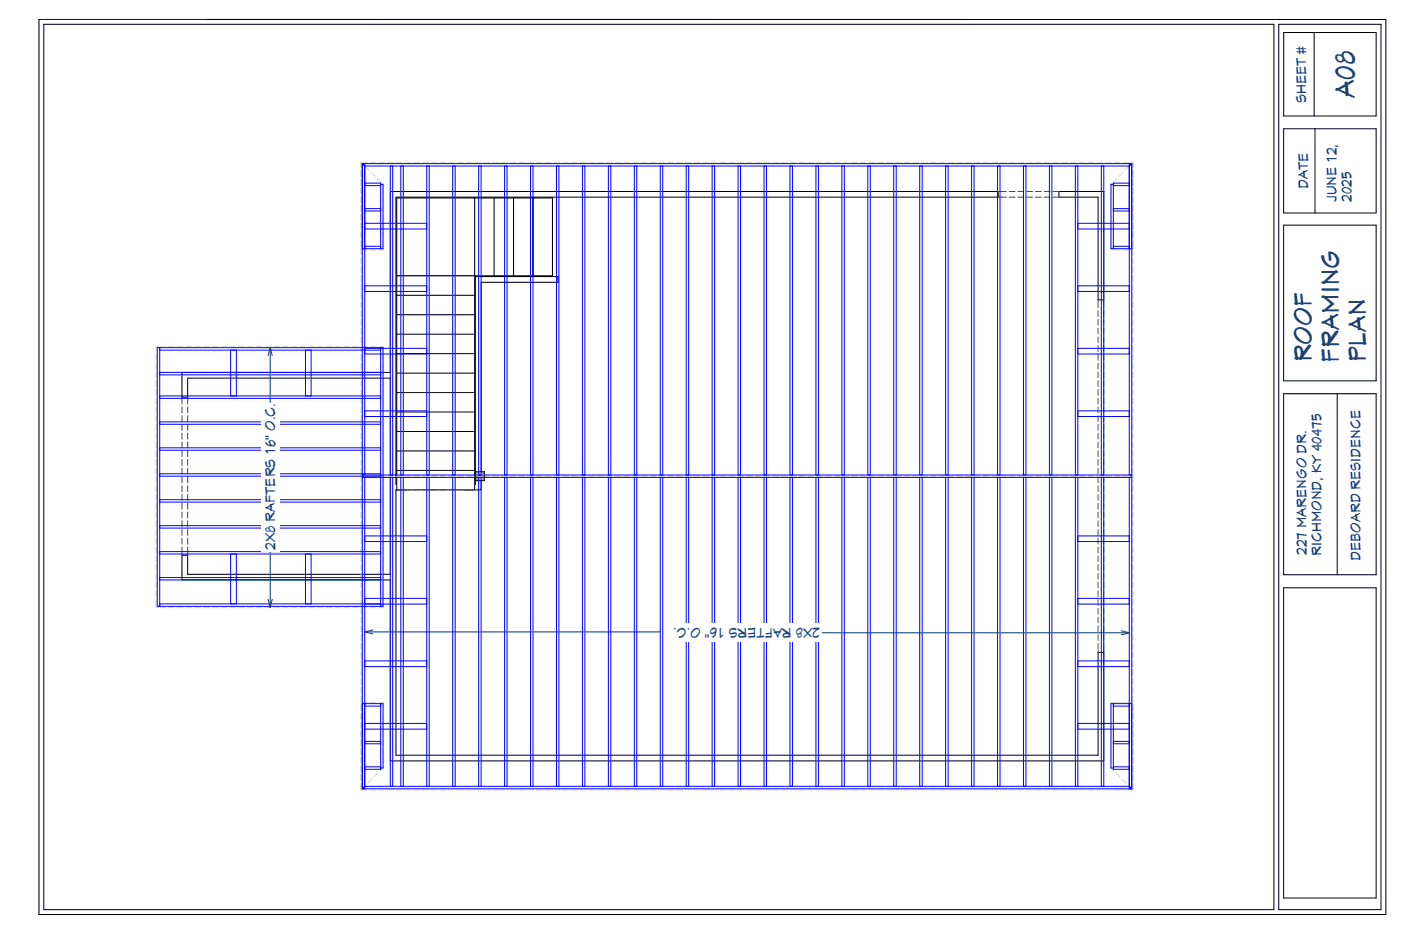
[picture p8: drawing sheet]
<svg xmlns="http://www.w3.org/2000/svg" width="914mm" height="610mm" viewBox="0 0 914 610" stroke-linecap="round" stroke-linejoin="round" font-family="sans-serif">
<defs><g id="words">
<text font-size="17.8" fill="#004080" x="884" y="64" transform="rotate(-90 884 64)">A08</text>
<g font-size="16" fill="#004080">
<text x="856" y="237" transform="rotate(-90 856 237)">ROOF</text>
<text x="874" y="237" transform="rotate(-90 874 237)">FRAMING</text>
<text x="892" y="237" transform="rotate(-90 892 237)">PLAN</text>
</g>
<g font-size="8.9" fill="#004080">
<text x="852" y="67" transform="rotate(-90 852 67)">SHEET #</text>
<text x="854" y="124" transform="rotate(-90 854 124)">DATE</text>
<text x="872" y="132" transform="rotate(-90 872 132)">JUNE 12,</text>
<text x="882" y="132" transform="rotate(-90 882 132)">2025</text>
<text x="180" y="274" transform="rotate(-90 180 274)">.C.</text>
<text x="180" y="292" transform="rotate(-90 180 292)">6&quot; O</text>
<text x="180" y="341" transform="rotate(-90 180 341)">RAFTERS 1</text>
<text x="180" y="359" transform="rotate(-90 180 359)">2X8</text>
<text x="853" y="362" transform="rotate(-90 853 362)">227 MARENGO DR.</text>
<text x="863" y="363" transform="rotate(-90 863 363)">RICHMOND, KY 40475</text>
<text x="888" y="366" transform="rotate(-90 888 366)">DEBOARD RESIDENCE</text>
<text x="448" y="410" transform="rotate(-180 448 410)">C.</text>
<text x="463" y="410" transform="rotate(-180 463 410)">&quot; O.</text>
<text x="481" y="410" transform="rotate(-180 481 410)">S 16</text>
<text x="499" y="410" transform="rotate(-180 499 410)">TER</text>
<text x="517" y="410" transform="rotate(-180 517 410)">RAF</text>
<text x="530" y="410" transform="rotate(-180 530 410)">X8</text>
<text x="535" y="410" transform="rotate(-180 535 410)">2</text>
</g>
</g></defs>
<g fill="none" stroke="#000" stroke-width=".65">
<path d="M25 13h880v584h-880zM29 16h802v578h-802zM835 16h66v578h-66zM838 21h60v55h-60zM858 21v55M838 84h60v55h-60zM858 84v55M691 125h29v71h-3v-67h-26zM838 147h60v102h-60zM310 181h54v3h-50v136h-10v-4h6zM119 243h136v-118h396v4h-393v187h7v4h-7v173h459v-67h3v71h-465v-118h-136v-17h3v13h133v-128h-133v12h-3zM838 257h60v118h-60z"/>
<path d="M873 257v118M838 384h60v202h-60z"/>
</g>
<g fill="none" stroke="#4b4b4b" stroke-width=".65">
<path d="M651 125h6M651 129h6M659 125h3M659 129h3M664 125h4M664 129h4M670 125h4M670 129h4M676 125h4M676 129h4M682 125h3M682 129h3"/>
<path d="M687 125h4M687 129h4M717 196v5M720 196v5M717 203v4M717 208v4M717 214v4M717 220v4M720 203v4M720 208v4M720 214v4M720 220v4"/>
<path d="M717 226v3M717 231v4M717 237v4M720 226v3M720 231v4M720 237v4M119 259v5M122 259v5M717 243v4M717 248v4M717 254v4M717 260v4"/>
<path d="M720 243v4M720 248v4M720 254v4M720 260v4M119 266v3M119 271v4M119 277v4M122 266v3M122 271v4M122 277v4M717 266v3M717 271v4"/>
<path d="M717 277v4M720 266v3M720 271v4M720 277v4M119 283v4M119 288v4M119 294v4M119 300v4M122 283v4M122 288v4M122 294v4M122 300v4"/>
<path d="M717 283v4M717 288v4M717 294v4M717 300v4M720 283v4M720 288v4M720 294v4M720 300v4M119 306v3M119 311v4M119 317v4M122 306v3"/>
<path d="M122 311v4M122 317v4M265 320h3M265 316h3M270 320h4M270 316h4M276 320h4M276 316h4M281 320h4M281 316h4M287 320h4M287 316h4"/>
<path d="M293 320h4M293 316h4M299 320h5M299 316h5M717 306v3M717 311v4M717 317v4M720 306v3M720 311v4M720 317v4M119 323v4M119 328v4"/>
<path d="M119 334v4M119 340v4M122 323v4M122 328v4M122 334v4M122 340v4M717 323v4M717 328v4M717 334v4M717 340v4M720 323v4M720 328v4"/>
<path d="M720 334v4M720 340v4M119 346v3M119 351v4M119 357v5M122 346v3M122 351v4M122 357v5M717 346v3M717 351v4M717 357v4M720 346v3"/>
<path d="M720 351v4M720 357v4M717 363v4M717 368v4M717 374v4M717 380v4M720 363v4M720 368v4M720 374v4M720 380v4M717 386v3M717 391v4"/>
<path d="M717 397v4M720 386v3M720 391v4M720 397v4M717 403v4M717 408v4M717 414v4M717 420v4M720 403v4M720 408v4M720 414v4M720 420v4"/>
<path d="M717 424v2M720 424v2"/>
</g>
<g fill="#fff">
<path d="M348 129h13v51h-13z" fill-rule="evenodd"/>
<path d="M335 129h13v51h-13z" fill-rule="evenodd"/>
<path d="M322 129h13v51h-13z" fill-rule="evenodd"/>
<path d="M310 129h12v51h-12z" fill-rule="evenodd"/>
</g>
<path d="M310 129h51v51h-51zM322 129v51M335 129v51M348 129v51" fill="none" stroke="#000" stroke-width=".65"/>
<g fill="#fff">
<path d="M259 129h51l-51 51z"/>
<path d="M259 180l51-51v51z"/>
</g>
<path d="M259 129h51v51h-51z" fill="none" stroke="#000" stroke-width=".65"/>
<g fill="#fff">
<path d="M259 180h51v13h-51z" fill-rule="evenodd"/>
<path d="M259 193h51v12h-51z" fill-rule="evenodd"/>
<path d="M259 205h51v13h-51z" fill-rule="evenodd"/>
<path d="M259 218h51v13h-51z" fill-rule="evenodd"/>
<path d="M259 231h51v13h-51z" fill-rule="evenodd"/>
<path d="M259 244h51v12h-51z" fill-rule="evenodd"/>
<path d="M259 256h51v13h-51z" fill-rule="evenodd"/>
<path d="M259 269h51v13h-51z" fill-rule="evenodd"/>
<path d="M259 282h51v12h-51z" fill-rule="evenodd"/>
<path d="M259 294h51v13h-51z" fill-rule="evenodd"/>
<path d="M259 307h51v13h-51z" fill-rule="evenodd"/>
</g>
<path d="M259 180h51v140h-51zM259 193h51M259 205h51M259 218h51M259 231h51M259 244h51M259 256h51M259 269h51M259 282h51M259 294h51M259 307h51" fill="none" stroke="#000" stroke-width=".65"/>
<g fill="none" stroke="#d5d5d5" stroke-width=".65">
<path d="M236 106v3M236 111v4M236 117v4M236 106h4M236 106l1 1M238 108l3 3M241 106h4M242 113l3 2M246 117l4 3v2M247 106h4M253 106h4M259 106h3"/>
<path d="M264 106h4M270 106h4M276 106h4M281 106h4M287 106h4M293 106h4M299 106h3M304 106h4M310 106h4M316 106h4M322 106h3M327 106h4"/>
<path d="M333 106h4M339 106h3M344 106h4M350 106h4M356 106h4M362 106h3M367 106h4M373 106h4M379 106h3M384 106h4M390 106h4M396 106h4"/>
<path d="M402 106h3M407 106h4M413 106h4M419 106h3M424 106h4M430 106h4M436 106h4M442 106h3M447 106h4M453 106h4M459 106h3M464 106h4"/>
<path d="M470 106h4M476 106h4M482 106h3M487 106h4M493 106h4M499 106h3M504 106h4M510 106h4M516 106h4M522 106h3M527 106h4M533 106h4"/>
<path d="M539 106h3M544 106h4M550 106h4M556 106h4M562 106h3M567 106h4M573 106h4M579 106h3M584 106h4M590 106h4M596 106h4M602 106h3"/>
<path d="M607 106h4M613 106h4M619 106h3M624 106h4M630 106h4M636 106h4M642 106h3M647 106h4M653 106h4M659 106h3M664 106h4M670 106h4"/>
<path d="M676 106h4M682 106h3M687 106h4M693 106h4M699 106h4M704 106h4M710 106h4M716 106h4M722 106h3M727 106h4M729 117l-4 3v2M733 113l-3 2"/>
<path d="M733 106h4M737 108l-3 3M738 106h1M739 106v3M739 111v4M739 117v4M739 106l-1 1M236 123v4M236 128v4M236 134v4M236 140v4M250 123v4"/>
<path d="M250 128v4M250 134v4M250 140v4M725 123v4M725 128v4M725 134v4M725 140v4M739 123v4M739 128v4M739 134v4M739 140v4M236 146v3"/>
<path d="M236 151v4M236 157v4M250 146v3M250 151v4M250 157v4M725 146v3M725 151v4M725 157v4M739 146v3M739 151v4M739 157v4M236 162v5"/>
<path d="M236 168v4M236 174v4M236 180v4M236 163h4M241 163h4M250 162v1h-3M725 162v1h2M727 163h4M733 163h4M738 163h1M739 162v5M739 168v4"/>
<path d="M739 174v4M739 180v4M236 186v3M236 191v4M236 197v4M739 186v3M739 191v4M739 197v4M236 203v4M236 208v4M236 214v4M236 220v4"/>
<path d="M739 203v4M739 208v4M739 214v4M739 220v4M102 231v4M102 237v4M103 226h-1v3M104 226h4M110 226h4M116 226h4M121 226h4M127 226h4"/>
<path d="M133 226h4M139 226h3M144 226h4M150 226h4M156 226h4M161 226h4M167 226h4M173 226h4M179 226h3M184 226h4M190 226h4M196 226h4"/>
<path d="M201 226h4M207 226h4M213 226h4M219 226h3M224 226h4M230 226h4M236 226v3M236 231v4M236 237v4M236 226h4M241 226h4M247 226h3v3"/>
<path d="M250 231v4M250 237v4M739 226v3M739 231v4M739 237v4M102 243v4M102 248v4M102 254v4M102 260v4M236 243v4M236 248v4M236 254v4"/>
<path d="M236 260v4M250 243v4M250 248v4M250 254v4M250 260v4M739 243v4M739 248v4M739 254v4M739 260v4M102 266v3M102 271v4M102 277v4"/>
<path d="M236 266v3M236 271v4M236 277v4M250 266v3M250 271v4M250 277v4M739 266v3M739 271v4M739 277v4M102 283v4M102 288v4M102 294v4"/>
<path d="M102 300v4M236 283v4M236 288v4M236 294v4M236 300v4M250 283v4M250 288v4M250 294v4M250 300v4M739 283v4M739 288v4M739 294v4"/>
<path d="M739 300v4M102 306v3M102 311v4M102 317v4M236 311h4M236 306v9M236 317v4M241 311h4M247 311h4M250 306v3M250 311v4M250 317v4"/>
<path d="M253 311h4M259 311h3M264 311h4M270 311h4M276 311h4M281 311h4M287 311h4M293 311h4M299 311h3M304 311h4M310 311h4M316 311h4"/>
<path d="M322 311h3M327 311h4M333 311h4M339 311h3M344 311h4M350 311h4M356 311h4M362 311h3M367 311h4M373 311h4M379 311h3M384 311h4"/>
<path d="M390 311h4M396 311h4M402 311h3M407 311h4M413 311h4M419 311h3M424 311h4M430 311h4M436 311h4M442 311h3M447 311h4M453 311h4"/>
<path d="M459 311h3M464 311h4M470 311h4M476 311h4M482 311h3M487 311h4M493 311h4M499 311h3M504 311h4M510 311h4M516 311h4M522 311h3"/>
<path d="M527 311h4M533 311h4M539 311h3M544 311h4M550 311h4M556 311h4M562 311h3M567 311h4M573 311h4M579 311h3M584 311h4M590 311h4"/>
<path d="M596 311h4M602 311h3M607 311h4M613 311h4M619 311h3M624 311h4M630 311h4M636 311h4M642 311h3M647 311h4M653 311h4M659 311h3"/>
<path d="M664 311h4M670 311h4M676 311h4M682 311h3M687 311h4M693 311h4M699 311h4M704 311h4M710 311h4M716 311h4M722 311h3M727 311h4"/>
<path d="M733 311h4M738 311h1M739 306v9M739 317v4M102 323v4M102 328v4M102 334v4M102 340v4M236 323v4M236 328v4M236 334v4M236 340v4"/>
<path d="M250 323v4M250 328v4M250 334v4M250 340v4M739 323v4M739 328v4M739 334v4M739 340v4M102 346v3M102 351v4M102 357v4M236 346v3"/>
<path d="M236 351v4M236 357v4M250 346v3M250 351v4M250 357v4M739 346v3M739 351v4M739 357v4M102 363v4M102 368v4M102 374v4M102 380v4"/>
<path d="M236 363v4M236 368v4M236 374v4M236 380v4M250 363v4M250 368v4M250 374v4M250 380v4M739 363v4M739 368v4M739 374v4M739 380v4"/>
<path d="M102 391v6h1M102 386v3M104 397h4M110 397h4M116 397h4M121 397h4M127 397h4M133 397h4M139 397h3M144 397h4M150 397h4M156 397h4"/>
<path d="M161 397h4M167 397h4M173 397h4M179 397h3M184 397h4M190 397h4M196 397h4M201 397h4M207 397h4M213 397h4M219 397h3M224 397h4"/>
<path d="M230 397h4M236 386v3M236 391v4M236 397v4M236 397h4M241 397h4M250 386v3M250 391v6h-3M739 386v3M739 391v4M739 397v4M236 403v4"/>
<path d="M236 408v4M236 414v4M236 420v4M739 403v4M739 408v4M739 414v4M739 420v4M236 426v3M236 431v4M236 437v4M739 426v3M739 431v4"/>
<path d="M739 437v4M236 443v4M236 449v3M236 454v4M240 458h-4v6M241 458h4M247 458h3v6M727 458h-2v6M727 458h4M733 458h4M738 458h1v6M739 443v4"/>
<path d="M739 449v3M739 454v4M236 466v3M236 471v4M236 477v4M250 466v3M250 471v4M250 477v4M725 466v3M725 471v4M725 477v4M739 466v3"/>
<path d="M739 471v4M739 477v4M236 483v4M236 489v3M236 494v4M236 500v4M250 483v4M250 489v3M250 494v4M250 500v1l-2 2M725 483v4M725 489v3"/>
<path d="M725 494v4M725 500v1l2 2M739 483v4M739 489v3M739 494v4M739 500v4M236 506v3M236 511v5M236 516h4M239 513l-3 3M241 516h4M243 509l-3 2"/>
<path d="M247 504l-3 3M247 516h4M253 516h4M259 516h3M264 516h4M270 516h4M276 516h4M281 516h4M287 516h4M293 516h4M299 516h3M304 516h4"/>
<path d="M310 516h4M316 516h4M322 516h3M327 516h4M333 516h4M339 516h3M344 516h4M350 516h4M356 516h4M362 516h3M367 516h4M373 516h4"/>
<path d="M379 516h3M384 516h4M390 516h4M396 516h4M402 516h3M407 516h4M413 516h4M419 516h3M424 516h4M430 516h4M436 516h4M442 516h3"/>
<path d="M447 516h4M453 516h4M459 516h3M464 516h4M470 516h4M476 516h4M482 516h3M487 516h4M493 516h4M499 516h3M504 516h4M510 516h4"/>
<path d="M516 516h4M522 516h3M527 516h4M533 516h4M539 516h3M544 516h4M550 516h4M556 516h4M562 516h3M567 516h4M573 516h4M579 516h3"/>
<path d="M584 516h4M590 516h4M596 516h4M602 516h3M607 516h4M613 516h4M619 516h3M624 516h4M630 516h4M636 516h4M642 516h3M647 516h4"/>
<path d="M653 516h4M659 516h3M664 516h4M670 516h4M676 516h4M682 516h3M687 516h4M693 516h4M699 516h4M704 516h4M710 516h4M716 516h4"/>
<path d="M722 516h3M727 516h4M728 504l3 3M732 509l3 2M733 516h4M736 513l3 3M738 516h1M739 506v3M739 511v5"/>
</g>
<g fill="#ff8080">
<path d="M310 308l6 6h-6z"/>
<path d="M310 308h6v6z"/>
</g>
<path d="M310 308h6v6h-6z" fill="none" stroke="#000" stroke-width=".65"/>
<g fill="none" stroke="#00f" stroke-width=".65">
<path d="M236 107v408M236 107l2 1h499l2-1M236 107h503M238 120h10v42M238 107v203M255 108v202M256 108v202M262 108v202M263 108v202M279 108v202M280 108v202M295 108v202"/>
<path d="M297 108v202M312 108v202M314 108v202M329 108v202M331 108v202M346 108v202M348 108v202M363 108v202M365 108v202M380 108v202M382 108v202M397 108v202"/>
<path d="M399 108v202M414 108v202M416 108v202M431 108v202M433 108v202M448 108v202M449 108v202M465 108v202M466 108v202M482 108v202M483 108v202M499 108v202"/>
<path d="M500 108v202M516 108v202M517 108v202M533 108v202M534 108v202M549 108v202M551 108v202M566 108v202M568 108v202M583 108v202M585 108v202M600 108v202"/>
<path d="M602 108v202M617 108v202M619 108v202M634 108v202M636 108v202M651 108v202M653 108v202M668 108v202M670 108v202M685 108v202M687 108v202M702 108v202"/>
<path d="M703 108v202M719 108v202M720 108v202M737 120h-10v42M737 107v203M739 107v408M238 138h10M238 136h10M238 121h10M248 120h2v42h-14M727 120h-2v42h14M727 138h10"/>
<path d="M727 136h10M727 121h10M238 149h41M238 146h41M703 149h34M703 146h34M238 161h10M727 161h10M238 190h41M238 187h41M703 190h34M703 187h34"/>
<path d="M103 227h147v169h-147zM104 227v169M104 229h144M151 229v29M154 229v29M199 229v29M203 229v29M238 231h41M238 227h41M248 227v169M703 231h34M703 227h34"/>
<path d="M104 258h144M104 260h144M104 243h144M104 245h144M104 275h144M104 277h144M238 272h41M238 268h41M703 272h34M703 268h34M104 292h144M104 294h144"/>
<path d="M104 309h144M104 311h144M236 312h503M236 310h503M238 312v203M255 312v201M256 312v201M262 312v201M263 312v201M279 312v201M280 312v201M295 312v201"/>
<path d="M297 312v201M312 312v201M314 312v201M329 312v201M331 312v201M346 312v201M348 312v201M363 312v201M365 312v201M380 312v201M382 312v201M397 312v201"/>
<path d="M399 312v201M414 312v201M416 312v201M431 312v201M433 312v201M448 312v201M449 312v201M465 312v201M466 312v201M482 312v201M483 312v201M499 312v201"/>
<path d="M500 312v201M516 312v201M517 312v201M533 312v201M534 312v201M549 312v201M551 312v201M566 312v201M568 312v201M583 312v201M585 312v201M600 312v201"/>
<path d="M602 312v201M617 312v201M619 312v201M634 312v201M636 312v201M651 312v201M653 312v201M668 312v201M670 312v201M685 312v201M687 312v201M702 312v201"/>
<path d="M703 312v201M719 312v201M720 312v201M737 312v203M104 326h144M104 328h144M104 343h144M104 345h144M238 350h41M238 353h41M703 350h34M703 353h34"/>
<path d="M104 377h144M104 379h144M104 360h144M104 362h144M151 362v32M154 362v32M199 362v32M203 362v32M104 394h175M238 391h41M703 394h34M703 391h34"/>
<path d="M238 431h41M238 435h41M703 431h34M703 435h34M236 459h14v42h-2M248 459v43h-10M727 459v43h10M739 459h-14v42h2M238 472h41M238 476h41M238 461h10M703 472h34"/>
<path d="M703 476h34M727 461h10M238 485h10M238 484h10M727 485h10M727 484h10M236 515l2-2h499l2 2M236 515h503M238 500h10M727 500h10"/>
</g>
<path d="M176 227v36M176 227l2 5M176 227l-1 5M176 360v37M175 391l1 6M178 391l-2 6M238 412h193M238 412l5 2M243 411l-5 1M536 413h201M732 412l5 1M737 413l-5 1" fill="none" stroke="#004080" stroke-width=".65"/>
<g fill="#fff">
<path d="M439 407h97v12h-97z" fill-rule="evenodd"/>
<path d="M170 263h12v97h-12z" fill-rule="evenodd"/>
</g>
<use href="#words"/>
</svg>
